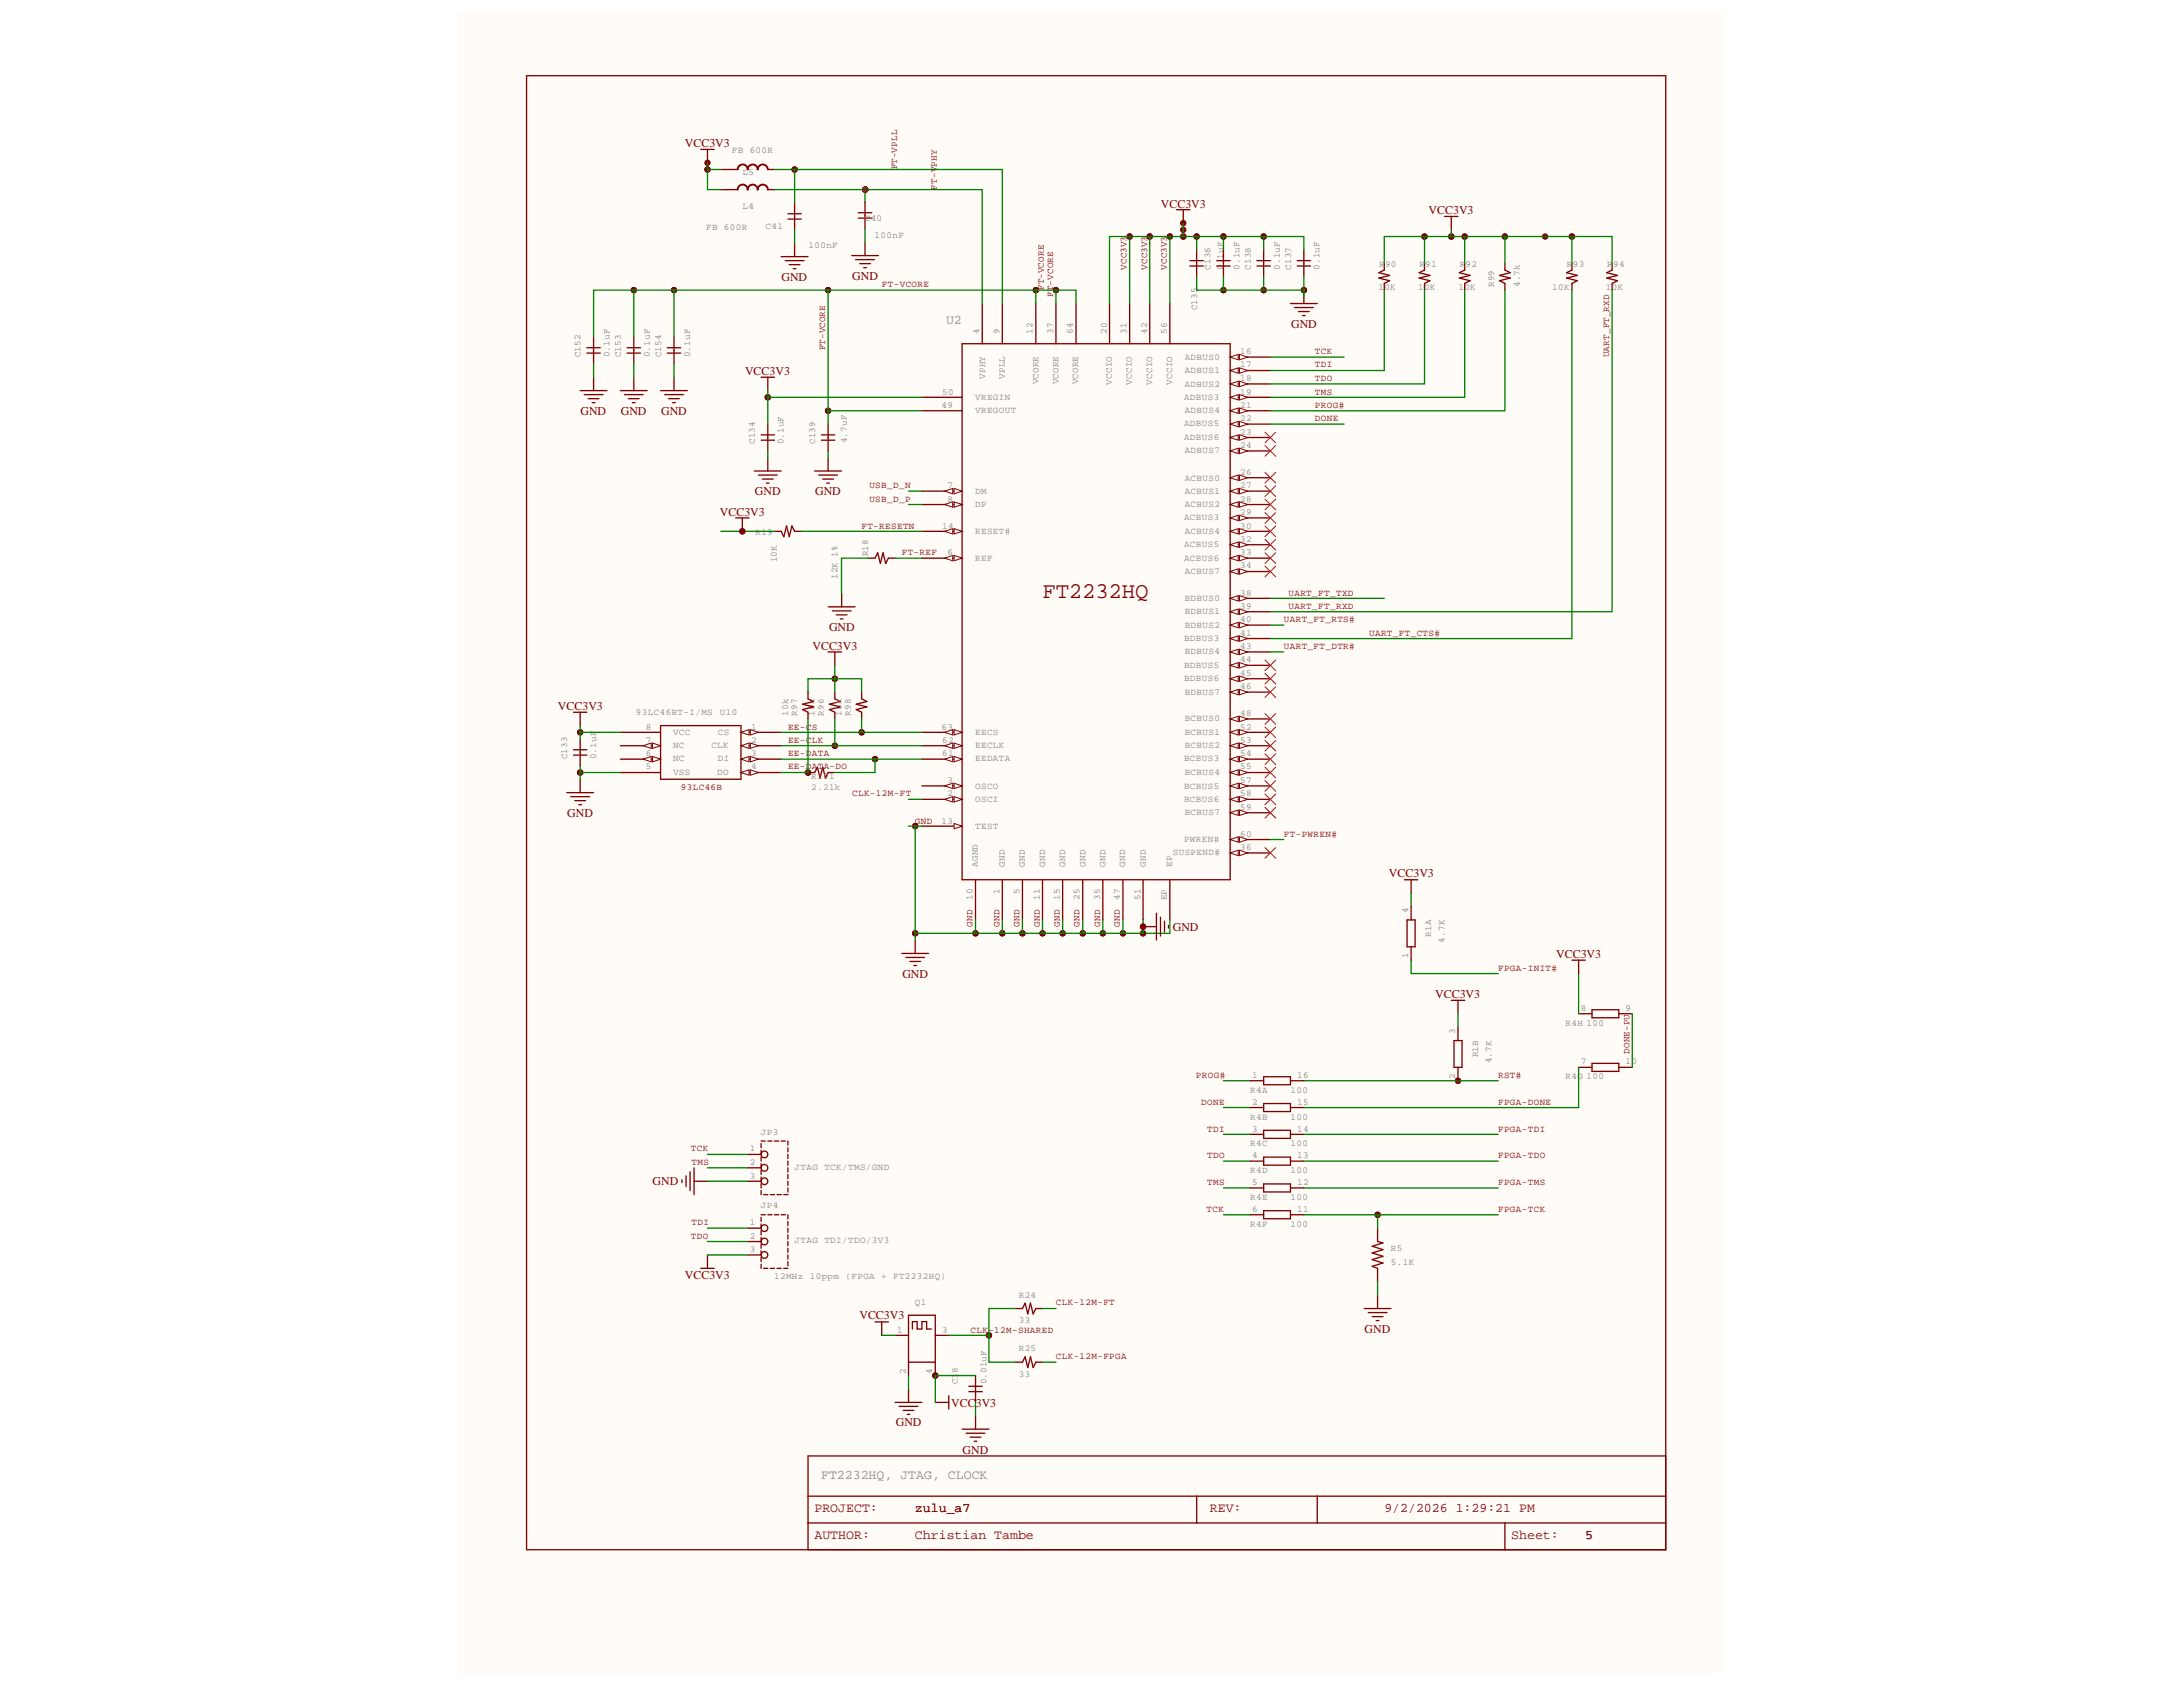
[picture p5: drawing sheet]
<svg xmlns="http://www.w3.org/2000/svg" width="279mm" height="216mm" viewBox="0 0 279 216" stroke-linecap="round" stroke-linejoin="round" font-family="sans-serif">
<defs><g id="words">
<text font-size="2.9" fill="#800000" x="133.4" y="76.5">FT2232HQ</text>
<g font-size="1.7" fill="#808080">
<text x="121.1" y="41.4">U2</text>
<text x="105.1" y="189.2">FT2232HQ, JTAG, CLOCK</text>
</g>
<g font-size="1.7" fill="#800000">
<text x="104.2" y="193.6">PROJECT:</text>
<text x="104.2" y="196.9">AUTHOR:</text>
<text x="117.1" y="193.6">zulu_a7</text>
<text x="117.1" y="196.9">Christian Tambe</text>
<text x="154.8" y="193.6">REV:</text>
<text x="177.2" y="193.6">9/2/2026 1:29:21 PM</text>
<text x="193.4" y="196.9">Sheet:</text>
<text x="202.9" y="196.9">5</text>
</g>
<g font-size="1.5" fill="#800000">
<text x="87.7" y="18.8">VCC3V3</text>
<text x="148.6" y="26.6">VCC3V3</text>
<text x="182.9" y="27.4">VCC3V3</text>
<text x="100" y="35.9">GND</text>
<text x="109.1" y="35.9">GND</text>
<text x="165.3" y="42">GND</text>
<text x="95.4" y="48">VCC3V3</text>
<text x="74.3" y="53.1">GND</text>
<text x="79.5" y="53.1">GND</text>
<text x="84.6" y="53.1">GND</text>
<text x="92.1" y="66">VCC3V3</text>
<text x="96.6" y="63.4">GND</text>
<text x="104.3" y="63.4">GND</text>
<text x="104" y="83.2">VCC3V3</text>
<text x="106.1" y="80.8">GND</text>
<text x="71.4" y="90.9">VCC3V3</text>
<text x="72.6" y="104.6">GND</text>
<text x="177.8" y="112.3">VCC3V3</text>
<text x="150.1" y="119.1">GND</text>
<text x="115.5" y="125.1">GND</text>
<text x="199.2" y="122.6">VCC3V3</text>
<text x="183.7" y="127.7">VCC3V3</text>
<text x="83.5" y="151.7">GND</text>
<text x="87.7" y="163.7">VCC3V3</text>
<text x="110" y="168.9">VCC3V3</text>
<text x="174.6" y="170.5">GND</text>
<text x="114.7" y="182.6">GND</text>
<text x="121.8" y="180">VCC3V3</text>
<text x="123.2" y="186">GND</text>
</g>
<g font-size="1.2" fill="#808080">
<text x="93.7" y="19.6">FB 600R</text>
<text x="95" y="22.4">L5</text>
<text x="90.4" y="29.4">FB 600R</text>
<text x="95" y="26.7">L4</text>
<text x="98" y="29.3">C41</text>
<text x="110.7" y="28.3">C40</text>
<text x="103.5" y="31.8">100nF</text>
<text x="111.9" y="30.4">100nF</text>
<text x="154.9" y="34.6" transform="rotate(-90 154.9 34.6)">C136</text>
<text x="156.5" y="34.6" transform="rotate(-90 156.5 34.6)">0.1uF</text>
<text x="158.7" y="34.6" transform="rotate(-90 158.7 34.6)">0.1uF</text>
<text x="160.1" y="34.6" transform="rotate(-90 160.1 34.6)">C138</text>
<text x="163.8" y="34.6" transform="rotate(-90 163.8 34.6)">0.1uF</text>
<text x="165.3" y="34.6" transform="rotate(-90 165.3 34.6)">C137</text>
<text x="168.9" y="34.6" transform="rotate(-90 168.9 34.6)">0.1uF</text>
<text x="176.5" y="34.2">R90</text>
<text x="181.7" y="34.2">R91</text>
<text x="186.8" y="34.2">R92</text>
<text x="200.5" y="34.2">R93</text>
<text x="205.7" y="34.2">R94</text>
<text x="153.2" y="39.7" transform="rotate(-90 153.2 39.7)">C135</text>
<text x="176.4" y="37.1">10K</text>
<text x="181.5" y="37.1">10K</text>
<text x="186.7" y="37.1">10K</text>
<text x="191.2" y="36.7" transform="rotate(-90 191.2 36.7)">R99</text>
<text x="194.5" y="36.7" transform="rotate(-90 194.5 36.7)">4.7k</text>
<text x="198.7" y="37.1">10K</text>
<text x="205.5" y="37.1">10K</text>
<text x="74.3" y="45.7" transform="rotate(-90 74.3 45.7)">C152</text>
<text x="78" y="45.7" transform="rotate(-90 78 45.7)">0.1uF</text>
<text x="79.5" y="45.7" transform="rotate(-90 79.5 45.7)">C153</text>
<text x="83.2" y="45.7" transform="rotate(-90 83.2 45.7)">0.1uF</text>
<text x="84.6" y="45.7" transform="rotate(-90 84.6 45.7)">C154</text>
<text x="88.3" y="45.7" transform="rotate(-90 88.3 45.7)">0.1uF</text>
<text x="125.3" y="42.7" transform="rotate(-90 125.3 42.7)">4</text>
<text x="127.9" y="42.7" transform="rotate(-90 127.9 42.7)">9</text>
<text x="132.2" y="42.7" transform="rotate(-90 132.2 42.7)">12</text>
<text x="134.8" y="42.7" transform="rotate(-90 134.8 42.7)">37</text>
<text x="137.3" y="42.7" transform="rotate(-90 137.3 42.7)">64</text>
<text x="141.6" y="42.7" transform="rotate(-90 141.6 42.7)">20</text>
<text x="144.2" y="42.7" transform="rotate(-90 144.2 42.7)">31</text>
<text x="146.8" y="42.7" transform="rotate(-90 146.8 42.7)">42</text>
<text x="149.3" y="42.7" transform="rotate(-90 149.3 42.7)">56</text>
<text x="151.6" y="46">ADBUS0</text>
<text x="151.6" y="47.7">ADBUS1</text>
<text x="158.7" y="45.3">16</text>
<text x="158.7" y="47">17</text>
<text x="120.5" y="52.2">49</text>
<text x="120.6" y="50.5">50</text>
<text x="124.8" y="51.2">VREGIN</text>
<text x="124.8" y="52.9">VREGOUT</text>
<text x="126.1" y="48.5" transform="rotate(-90 126.1 48.5)">VPHY</text>
<text x="128.6" y="48.5" transform="rotate(-90 128.6 48.5)">VPLL</text>
<text x="132.9" y="49.1" transform="rotate(-90 132.9 49.1)">VCORE</text>
<text x="135.5" y="49.1" transform="rotate(-90 135.5 49.1)">VCORE</text>
<text x="138" y="49.1" transform="rotate(-90 138 49.1)">VCORE</text>
<text x="142.3" y="49.2" transform="rotate(-90 142.3 49.2)">VCCIO</text>
<text x="144.9" y="49.2" transform="rotate(-90 144.9 49.2)">VCCIO</text>
<text x="147.5" y="49.2" transform="rotate(-90 147.5 49.2)">VCCIO</text>
<text x="150" y="49.2" transform="rotate(-90 150 49.2)">VCCIO</text>
<text x="151.5" y="51.2">ADBUS3</text>
<text x="151.6" y="49.5">ADBUS2</text>
<text x="151.6" y="52.9">ADBUS4</text>
<text x="158.7" y="48.8">18</text>
<text x="158.7" y="50.5">19</text>
<text x="158.7" y="52.2">21</text>
<text x="158.7" y="53.9">22</text>
<text x="96.6" y="56.8" transform="rotate(-90 96.6 56.8)">C134</text>
<text x="100.3" y="56.8" transform="rotate(-90 100.3 56.8)">0.1uF</text>
<text x="104.3" y="56.8" transform="rotate(-90 104.3 56.8)">C139</text>
<text x="108.4" y="56.7" transform="rotate(-90 108.4 56.7)">4.7uF</text>
<text x="151.5" y="54.6">ADBUS5</text>
<text x="151.5" y="56.3">ADBUS6</text>
<text x="151.6" y="58">ADBUS7</text>
<text x="158.7" y="55.7">23</text>
<text x="158.7" y="57.4">24</text>
<text x="121.3" y="62.5">7</text>
<text x="121.3" y="64.2">8</text>
<text x="124.8" y="63.2">DM</text>
<text x="124.8" y="64.9">DP</text>
<text x="151.6" y="61.5">ACBUS0</text>
<text x="151.6" y="63.2">ACBUS1</text>
<text x="151.6" y="64.9">ACBUS2</text>
<text x="158.7" y="60.7">26</text>
<text x="158.7" y="62.5">27</text>
<text x="158.7" y="64.2">28</text>
<text x="158.7" y="65.9">29</text>
<text x="96.7" y="68.4">R19</text>
<text x="99.4" y="72" transform="rotate(-90 99.4 72)">10K</text>
<text x="111.1" y="71.1" transform="rotate(-90 111.1 71.1)">R18</text>
<text x="120.6" y="67.7">14</text>
<text x="121.3" y="71.1">6</text>
<text x="124.8" y="71.7">REF</text>
<text x="124.8" y="68.3">RESET#</text>
<text x="151.5" y="66.6">ACBUS3</text>
<text x="151.5" y="70">ACBUS5</text>
<text x="151.5" y="71.7">ACBUS6</text>
<text x="151.6" y="68.3">ACBUS4</text>
<text x="158.7" y="67.7">30</text>
<text x="158.7" y="69.4">32</text>
<text x="158.7" y="71.1">33</text>
<text x="107.2" y="74.1" transform="rotate(-90 107.2 74.1)">12K 1%</text>
<text x="151.6" y="73.4">ACBUS7</text>
<text x="151.6" y="76.9">BDBUS0</text>
<text x="158.7" y="72.7">34</text>
<text x="158.7" y="76.2">38</text>
<text x="158.7" y="77.9">39</text>
<text x="151.5" y="82.1">BDBUS3</text>
<text x="151.6" y="78.6">BDBUS1</text>
<text x="151.6" y="80.4">BDBUS2</text>
<text x="151.6" y="83.7">BDBUS4</text>
<text x="158.7" y="79.6">40</text>
<text x="158.7" y="81.4">41</text>
<text x="158.7" y="83.1">43</text>
<text x="151.5" y="85.4">BDBUS5</text>
<text x="151.5" y="87.2">BDBUS6</text>
<text x="151.6" y="88.9">BDBUS7</text>
<text x="158.7" y="84.8">44</text>
<text x="158.7" y="86.5">45</text>
<text x="158.7" y="88.2">46</text>
<text x="81.4" y="91.5">93LC46BT-I/MS</text>
<text x="82.7" y="93.4">8</text>
<text x="82.7" y="95.1">7</text>
<text x="86.1" y="94.1">VCC</text>
<text x="86.1" y="95.8">NC</text>
<text x="91" y="95.8">CLK</text>
<text x="91.9" y="94.1">CS</text>
<text x="92.1" y="91.5">U10</text>
<text x="96.1" y="93.4">1</text>
<text x="96.1" y="95.1">2</text>
<text x="100.9" y="91.6" transform="rotate(-90 100.9 91.6)">10k</text>
<text x="102" y="91.6" transform="rotate(-90 102 91.6)">R97</text>
<text x="104.2" y="91.6" transform="rotate(-90 104.2 91.6)">10k</text>
<text x="105.4" y="91.6" transform="rotate(-90 105.4 91.6)">R96</text>
<text x="107.7" y="91.6" transform="rotate(-90 107.7 91.6)">10k</text>
<text x="108.9" y="91.6" transform="rotate(-90 108.9 91.6)">R98</text>
<text x="120.5" y="93.4">63</text>
<text x="120.6" y="95.1">62</text>
<text x="124.8" y="95.8">EECLK</text>
<text x="124.8" y="94.1">EECS</text>
<text x="151.6" y="92.3">BCBUS0</text>
<text x="151.6" y="94.1">BCBUS1</text>
<text x="151.6" y="95.8">BCBUS2</text>
<text x="158.7" y="91.6">48</text>
<text x="158.7" y="93.4">52</text>
<text x="158.7" y="95.1">53</text>
<text x="72.6" y="97.1" transform="rotate(-90 72.6 97.1)">C133</text>
<text x="76.3" y="97.1" transform="rotate(-90 76.3 97.1)">0.1uF</text>
<text x="82.7" y="96.8">6</text>
<text x="82.7" y="98.5">5</text>
<text x="86.1" y="97.5">NC</text>
<text x="86.1" y="99.2">VSS</text>
<text x="91.8" y="99.2">DO</text>
<text x="91.9" y="97.5">DI</text>
<text x="96.1" y="96.8">3</text>
<text x="96.1" y="98.5">4</text>
<text x="103.8" y="99.6">R101</text>
<text x="103.8" y="101.1">2.21k</text>
<text x="120.6" y="96.8">61</text>
<text x="121.3" y="100.2">3</text>
<text x="121.3" y="101.9">2</text>
<text x="124.8" y="97.5">EEDATA</text>
<text x="124.8" y="100.9">OSCO</text>
<text x="151.5" y="97.5">BCBUS3</text>
<text x="151.5" y="100.9">BCBUS5</text>
<text x="151.6" y="99.2">BCBUS4</text>
<text x="158.7" y="96.8">54</text>
<text x="158.7" y="98.5">55</text>
<text x="158.7" y="100.2">57</text>
<text x="158.7" y="101.9">58</text>
<text x="120.5" y="105.4">13</text>
<text x="124.8" y="102.6">OSCI</text>
<text x="124.8" y="106.1">TEST</text>
<text x="151.5" y="102.6">BCBUS6</text>
<text x="151.5" y="107.8">PWREN#</text>
<text x="151.6" y="104.3">BCBUS7</text>
<text x="158.7" y="103.6">59</text>
<text x="158.7" y="107.1">60</text>
<text x="125.1" y="111" transform="rotate(-90 125.1 111)">AGND</text>
<text x="128.6" y="111" transform="rotate(-90 128.6 111)">GND</text>
<text x="131.2" y="111" transform="rotate(-90 131.2 111)">GND</text>
<text x="133.8" y="111" transform="rotate(-90 133.8 111)">GND</text>
<text x="136.3" y="111" transform="rotate(-90 136.3 111)">GND</text>
<text x="138.9" y="111" transform="rotate(-90 138.9 111)">GND</text>
<text x="141.5" y="111" transform="rotate(-90 141.5 111)">GND</text>
<text x="144" y="111" transform="rotate(-90 144 111)">GND</text>
<text x="146.6" y="111" transform="rotate(-90 146.6 111)">GND</text>
<text x="150" y="111" transform="rotate(-90 150 111)">EP</text>
<text x="150.1" y="109.5">SUSPEND#</text>
<text x="158.7" y="108.8">36</text>
<text x="124.5" y="115.2" transform="rotate(-90 124.5 115.2)">10</text>
<text x="127.9" y="114.5" transform="rotate(-90 127.9 114.5)">1</text>
<text x="130.5" y="114.5" transform="rotate(-90 130.5 114.5)">5</text>
<text x="133.1" y="115.2" transform="rotate(-90 133.1 115.2)">11</text>
<text x="135.6" y="115.2" transform="rotate(-90 135.6 115.2)">15</text>
<text x="138.2" y="115.2" transform="rotate(-90 138.2 115.2)">25</text>
<text x="140.8" y="115.2" transform="rotate(-90 140.8 115.2)">35</text>
<text x="143.3" y="115.2" transform="rotate(-90 143.3 115.2)">47</text>
<text x="146" y="115.2" transform="rotate(-90 146 115.2)">51</text>
<text x="149.3" y="115.2" transform="rotate(-90 149.3 115.2)">EP</text>
<text x="180.2" y="116.9" transform="rotate(-90 180.2 116.9)">4</text>
<text x="183.2" y="119.9" transform="rotate(-90 183.2 119.9)">R1A</text>
<text x="180.2" y="122.6" transform="rotate(-90 180.2 122.6)">1</text>
<text x="184.9" y="120.6" transform="rotate(-90 184.9 120.6)">4.7K</text>
<text x="200.4" y="131.3">R4H 100</text>
<text x="202.3" y="129.3">8</text>
<text x="208.1" y="129.3">9</text>
<text x="160.3" y="138">1</text>
<text x="166" y="138">16</text>
<text x="186.2" y="132.3" transform="rotate(-90 186.2 132.3)">3</text>
<text x="189.2" y="135.3" transform="rotate(-90 189.2 135.3)">R1B</text>
<text x="190.9" y="136" transform="rotate(-90 190.9 136)">4.7K</text>
<text x="202.3" y="136.2">7</text>
<text x="208.1" y="136.2">10</text>
<text x="160" y="139.8">R4A</text>
<text x="160" y="143.3">R4B</text>
<text x="160.3" y="141.4">2</text>
<text x="165.2" y="139.8">100</text>
<text x="165.2" y="143.3">100</text>
<text x="166" y="141.4">15</text>
<text x="186.2" y="138.1" transform="rotate(-90 186.2 138.1)">2</text>
<text x="200.4" y="138.1">R4G 100</text>
<text x="96" y="147.4">1</text>
<text x="96" y="149.1">2</text>
<text x="97.4" y="145.2">JP3</text>
<text x="101.7" y="149.7">JTAG TCK/TMS/GND</text>
<text x="160" y="146.7">R4C</text>
<text x="160.3" y="144.8">3</text>
<text x="160.3" y="148.2">4</text>
<text x="165.2" y="146.7">100</text>
<text x="166" y="144.8">14</text>
<text x="166" y="148.2">13</text>
<text x="96" y="150.8">3</text>
<text x="97.4" y="154.6">JP4</text>
<text x="160" y="150.2">R4D</text>
<text x="160" y="153.5">R4E</text>
<text x="160.3" y="151.7">5</text>
<text x="160.3" y="155.1">6</text>
<text x="165.2" y="150.2">100</text>
<text x="165.2" y="153.5">100</text>
<text x="166" y="151.7">12</text>
<text x="166" y="155.1">11</text>
<text x="96" y="156.8">1</text>
<text x="96" y="158.5">2</text>
<text x="96" y="160.2">3</text>
<text x="101.7" y="159.1">JTAG TDI/TDO/3V3</text>
<text x="160" y="157">R4F</text>
<text x="165.2" y="157">100</text>
<text x="178" y="160.1">R5</text>
<text x="178" y="161.9">5.1K</text>
<text x="99.1" y="163.7">12MHz 10ppm (FPGA + FT2232HQ)</text>
<text x="117.1" y="167.1">Q1</text>
<text x="130.4" y="166.1">R24</text>
<text x="114.8" y="170.5">1</text>
<text x="120.6" y="170.5">3</text>
<text x="130.4" y="169.4">33</text>
<text x="130.4" y="172.9">R25</text>
<text x="115.9" y="175.8" transform="rotate(-90 115.9 175.8)">2</text>
<text x="119.3" y="175.8" transform="rotate(-90 119.3 175.8)">4</text>
<text x="122.6" y="177.1" transform="rotate(-90 122.6 177.1)">C3</text>
<text x="122.6" y="175.7" transform="rotate(-90 122.6 175.7)">8</text>
<text x="126.2" y="177.1" transform="rotate(-90 126.2 177.1)">0.01uF</text>
<text x="130.4" y="176.2">33</text>
</g>
<g font-size="1.2" fill="#800000">
<text x="114.8" y="21.7" transform="rotate(-90 114.8 21.7)">FT-VPLL</text>
<text x="119.9" y="21.4" transform="rotate(-90 119.9 21.4)">PHY</text>
<text x="119.9" y="24.3" transform="rotate(-90 119.9 24.3)">FT-V</text>
<text x="144.2" y="34.6" transform="rotate(-90 144.2 34.6)">VCC3V3</text>
<text x="146.8" y="34.6" transform="rotate(-90 146.8 34.6)">VCC3V3</text>
<text x="149.3" y="34.6" transform="rotate(-90 149.3 34.6)">VCC3V3</text>
<text x="112.9" y="36.8">FT-VCORE</text>
<text x="133.6" y="37.1" transform="rotate(-90 133.6 37.1)">FT-VCORE</text>
<text x="134.8" y="38" transform="rotate(-90 134.8 38)">FT-VCORE</text>
<text x="105.6" y="44.8" transform="rotate(-90 105.6 44.8)">FT-VCORE</text>
<text x="168.3" y="45.3">TCK</text>
<text x="168.3" y="47">TDI</text>
<text x="206" y="45.7" transform="rotate(-90 206 45.7)">UART_FT_RXD</text>
<text x="168.3" y="50.5">TMS</text>
<text x="168.3" y="48.8">TDO</text>
<text x="168.3" y="52.2">PROG#</text>
<text x="168.3" y="53.9">DONE</text>
<text x="111.3" y="62.5">USB_D_N</text>
<text x="111.3" y="64.2">USB_D_P</text>
<text x="110.3" y="67.7">FT-RESETN</text>
<text x="115.4" y="71.1">FT-REF</text>
<text x="164.9" y="76.2">UART_FT_TXD</text>
<text x="164.9" y="77.9">UART_FT_RXD</text>
<text x="164.3" y="83.1">UART_FT_DTR#</text>
<text x="164.3" y="79.6">UART_FT_RTS#</text>
<text x="175.2" y="81.4">UART_FT_CTS#</text>
<text x="100.9" y="93.4">EE-CS</text>
<text x="100.9" y="95.1">EE-CLK</text>
<text x="87.2" y="101.1">93LC46B</text>
<text x="100.9" y="96.8">EE-DATA</text>
<text x="100.9" y="98.5">EE-DATA-DO</text>
<text x="109.1" y="101.9">CLK-12M-FT</text>
<text x="117.1" y="105.4">GND</text>
<text x="164.3" y="107.1">FT-PWREN#</text>
<text x="124.5" y="118.6" transform="rotate(-90 124.5 118.6)">GND</text>
<text x="127.9" y="118.6" transform="rotate(-90 127.9 118.6)">GND</text>
<text x="130.5" y="118.6" transform="rotate(-90 130.5 118.6)">GND</text>
<text x="133.1" y="118.6" transform="rotate(-90 133.1 118.6)">GND</text>
<text x="135.6" y="118.6" transform="rotate(-90 135.6 118.6)">GND</text>
<text x="138.2" y="118.6" transform="rotate(-90 138.2 118.6)">GND</text>
<text x="140.8" y="118.6" transform="rotate(-90 140.8 118.6)">GND</text>
<text x="143.3" y="118.6" transform="rotate(-90 143.3 118.6)">GND</text>
<text x="191.7" y="124.3">FPGA-INIT#</text>
<text x="153.1" y="138">PROG#</text>
<text x="191.7" y="138">RST#</text>
<text x="208.6" y="134.8" transform="rotate(-90 208.6 134.8)">DONE-PU</text>
<text x="153.7" y="141.4">DONE</text>
<text x="191.7" y="141.4">FPGA-DONE</text>
<text x="88.4" y="147.4">TCK</text>
<text x="88.5" y="149.1">TMS</text>
<text x="154.5" y="144.8">TDI</text>
<text x="154.5" y="148.2">TDO</text>
<text x="191.7" y="144.8">FPGA-TDI</text>
<text x="191.7" y="148.2">FPGA-TDO</text>
<text x="154.4" y="155.1">TCK</text>
<text x="154.5" y="151.7">TMS</text>
<text x="191.7" y="155.1">FPGA-TCK</text>
<text x="191.7" y="151.7">FPGA-TMS</text>
<text x="88.4" y="158.5">TDO</text>
<text x="88.5" y="156.8">TDI</text>
<text x="135.1" y="167.1">CLK-12M-FT</text>
<text x="124.2" y="170.5">CLK-12M-SHARED</text>
<text x="135.1" y="173.9">CLK-12M-FPGA</text>
</g>
</g></defs>
<g fill="#fffcf8">
<path d="M58.5 1.6h162.3v212.5h-162.3z" fill-rule="evenodd"/>
<path d="M58.5 1.6h162.3v212.5h-162.3z" fill-rule="evenodd"/>
</g>
<circle cx="74.3" cy="98.9" r=".34" fill="#000080"/>
<circle cx="74.3" cy="98.9" r=".34" fill="none" stroke="#000080" stroke-width=".13"/>
<circle cx="74.3" cy="93.7" r=".34" fill="#000080"/>
<circle cx="74.3" cy="93.7" r=".34" fill="none" stroke="#000080" stroke-width=".13"/>
<circle cx="81.1" cy="37.1" r=".34" fill="#000080"/>
<circle cx="81.1" cy="37.1" r=".34" fill="none" stroke="#000080" stroke-width=".13"/>
<circle cx="86.3" cy="37.1" r=".34" fill="#000080"/>
<circle cx="86.3" cy="37.1" r=".34" fill="none" stroke="#000080" stroke-width=".13"/>
<circle cx="90.5" cy="21.7" r=".34" fill="#000080"/>
<circle cx="90.5" cy="21.7" r=".34" fill="none" stroke="#000080" stroke-width=".13"/>
<circle cx="95" cy="68" r=".34" fill="#000080"/>
<circle cx="95" cy="68" r=".34" fill="none" stroke="#000080" stroke-width=".13"/>
<circle cx="98.3" cy="50.8" r=".34" fill="#000080"/>
<circle cx="98.3" cy="50.8" r=".34" fill="none" stroke="#000080" stroke-width=".13"/>
<circle cx="101.7" cy="21.7" r=".34" fill="#000080"/>
<circle cx="101.7" cy="21.7" r=".34" fill="none" stroke="#000080" stroke-width=".13"/>
<circle cx="103.4" cy="98.9" r=".34" fill="#000080"/>
<circle cx="103.4" cy="98.9" r=".34" fill="none" stroke="#000080" stroke-width=".13"/>
<circle cx="106" cy="52.6" r=".34" fill="#000080"/>
<circle cx="106" cy="52.6" r=".34" fill="none" stroke="#000080" stroke-width=".13"/>
<circle cx="106" cy="37.1" r=".34" fill="#000080"/>
<circle cx="106" cy="37.1" r=".34" fill="none" stroke="#000080" stroke-width=".13"/>
<circle cx="106.8" cy="95.4" r=".34" fill="#000080"/>
<circle cx="106.8" cy="95.4" r=".34" fill="none" stroke="#000080" stroke-width=".13"/>
<circle cx="106.8" cy="86.9" r=".34" fill="#000080"/>
<circle cx="106.8" cy="86.9" r=".34" fill="none" stroke="#000080" stroke-width=".13"/>
<circle cx="110.3" cy="93.7" r=".34" fill="#000080"/>
<circle cx="110.3" cy="93.7" r=".34" fill="none" stroke="#000080" stroke-width=".13"/>
<circle cx="112" cy="97.2" r=".34" fill="#000080"/>
<circle cx="112" cy="97.2" r=".34" fill="none" stroke="#000080" stroke-width=".13"/>
<circle cx="117.1" cy="119.4" r=".34" fill="#000080"/>
<circle cx="117.1" cy="119.4" r=".34" fill="none" stroke="#000080" stroke-width=".13"/>
<circle cx="117.1" cy="105.7" r=".34" fill="#000080"/>
<circle cx="117.1" cy="105.7" r=".34" fill="none" stroke="#000080" stroke-width=".13"/>
<circle cx="119.7" cy="176" r=".34" fill="#000080"/>
<circle cx="119.7" cy="176" r=".34" fill="none" stroke="#000080" stroke-width=".13"/>
<circle cx="124.9" cy="119.4" r=".34" fill="#000080"/>
<circle cx="124.9" cy="119.4" r=".34" fill="none" stroke="#000080" stroke-width=".13"/>
<circle cx="126.6" cy="170.9" r=".34" fill="#000080"/>
<circle cx="126.6" cy="170.9" r=".34" fill="none" stroke="#000080" stroke-width=".13"/>
<circle cx="128.3" cy="119.4" r=".34" fill="#000080"/>
<circle cx="128.3" cy="119.4" r=".34" fill="none" stroke="#000080" stroke-width=".13"/>
<circle cx="130.9" cy="119.4" r=".34" fill="#000080"/>
<circle cx="130.9" cy="119.4" r=".34" fill="none" stroke="#000080" stroke-width=".13"/>
<circle cx="132.6" cy="37.1" r=".34" fill="#000080"/>
<circle cx="132.6" cy="37.1" r=".34" fill="none" stroke="#000080" stroke-width=".13"/>
<circle cx="133.4" cy="119.4" r=".34" fill="#000080"/>
<circle cx="133.4" cy="119.4" r=".34" fill="none" stroke="#000080" stroke-width=".13"/>
<circle cx="135.1" cy="37.1" r=".34" fill="#000080"/>
<circle cx="135.1" cy="37.1" r=".34" fill="none" stroke="#000080" stroke-width=".13"/>
<circle cx="136" cy="119.4" r=".34" fill="#000080"/>
<circle cx="136" cy="119.4" r=".34" fill="none" stroke="#000080" stroke-width=".13"/>
<circle cx="138.6" cy="119.4" r=".34" fill="#000080"/>
<circle cx="138.6" cy="119.4" r=".34" fill="none" stroke="#000080" stroke-width=".13"/>
<circle cx="141.2" cy="119.4" r=".34" fill="#000080"/>
<circle cx="141.2" cy="119.4" r=".34" fill="none" stroke="#000080" stroke-width=".13"/>
<circle cx="143.7" cy="119.4" r=".34" fill="#000080"/>
<circle cx="143.7" cy="119.4" r=".34" fill="none" stroke="#000080" stroke-width=".13"/>
<circle cx="144.6" cy="30.3" r=".34" fill="#000080"/>
<circle cx="144.6" cy="30.3" r=".34" fill="none" stroke="#000080" stroke-width=".13"/>
<circle cx="146.3" cy="119.4" r=".34" fill="#000080"/>
<circle cx="146.3" cy="119.4" r=".34" fill="none" stroke="#000080" stroke-width=".13"/>
<circle cx="146.3" cy="118.6" r=".34" fill="#000080"/>
<circle cx="146.3" cy="118.6" r=".34" fill="none" stroke="#000080" stroke-width=".13"/>
<circle cx="147.2" cy="30.3" r=".34" fill="#000080"/>
<circle cx="147.2" cy="30.3" r=".34" fill="none" stroke="#000080" stroke-width=".13"/>
<circle cx="149.7" cy="30.3" r=".34" fill="#000080"/>
<circle cx="149.7" cy="30.3" r=".34" fill="none" stroke="#000080" stroke-width=".13"/>
<circle cx="151.4" cy="30.3" r=".34" fill="#000080"/>
<circle cx="151.4" cy="30.3" r=".34" fill="none" stroke="#000080" stroke-width=".13"/>
<circle cx="153.2" cy="30.3" r=".34" fill="#000080"/>
<circle cx="153.2" cy="30.3" r=".34" fill="none" stroke="#000080" stroke-width=".13"/>
<circle cx="156.6" cy="37.1" r=".34" fill="#000080"/>
<circle cx="156.6" cy="37.1" r=".34" fill="none" stroke="#000080" stroke-width=".13"/>
<circle cx="156.6" cy="30.3" r=".34" fill="#000080"/>
<circle cx="156.6" cy="30.3" r=".34" fill="none" stroke="#000080" stroke-width=".13"/>
<circle cx="161.7" cy="37.1" r=".34" fill="#000080"/>
<circle cx="161.7" cy="37.1" r=".34" fill="none" stroke="#000080" stroke-width=".13"/>
<circle cx="161.7" cy="30.3" r=".34" fill="#000080"/>
<circle cx="161.7" cy="30.3" r=".34" fill="none" stroke="#000080" stroke-width=".13"/>
<circle cx="166.9" cy="37.1" r=".34" fill="#000080"/>
<circle cx="166.9" cy="37.1" r=".34" fill="none" stroke="#000080" stroke-width=".13"/>
<circle cx="176.3" cy="155.5" r=".34" fill="#000080"/>
<circle cx="176.3" cy="155.5" r=".34" fill="none" stroke="#000080" stroke-width=".13"/>
<circle cx="182.3" cy="30.3" r=".35" fill="#000080"/>
<circle cx="182.3" cy="30.3" r=".35" fill="none" stroke="#000080" stroke-width=".13"/>
<circle cx="185.8" cy="30.3" r=".34" fill="#000080"/>
<circle cx="185.8" cy="30.3" r=".34" fill="none" stroke="#000080" stroke-width=".13"/>
<circle cx="186.6" cy="138.3" r=".34" fill="#000080"/>
<circle cx="186.6" cy="138.3" r=".34" fill="none" stroke="#000080" stroke-width=".13"/>
<circle cx="187.5" cy="30.3" r=".34" fill="#000080"/>
<circle cx="187.5" cy="30.3" r=".34" fill="none" stroke="#000080" stroke-width=".13"/>
<circle cx="192.6" cy="30.3" r=".35" fill="#000080"/>
<circle cx="192.6" cy="30.3" r=".35" fill="none" stroke="#000080" stroke-width=".13"/>
<circle cx="201.2" cy="30.3" r=".35" fill="#000080"/>
<circle cx="201.2" cy="30.3" r=".35" fill="none" stroke="#000080" stroke-width=".13"/>
<path d="M67.4 9.7h145.8v188.6h-145.8zM118 50.8h5.1M118 52.6h5.1M123.1 44h34.3v68.6h-34.3zM118 62.9h5.1M103.4 194.9h109.8M103.4 191.5h109.8M153.2 191.5v3.4M168.6 191.5v3.4M192.6 194.9v3.4M213.2 186.3h-109.8v12" fill="none" stroke="#800000" stroke-width=".17"/>
<path d="M122.1 62.5l1 .4-1 .3z" fill="#f8fcff"/>
<path d="M122.1 62.5l1 .4-1 .3z" fill="none" stroke="#800000" stroke-width=".13"/>
<path d="M120.9 62.9l1-.4v.7z" fill="#f8fcff"/>
<path d="M120.9 62.9l1-.4v.7z" fill="none" stroke="#800000" stroke-width=".13"/>
<path d="M118 64.6h5.1" fill="none" stroke="#800000" stroke-width=".17"/>
<path d="M122.1 64.2l1 .4-1 .3z" fill="#f8fcff"/>
<path d="M122.1 64.2l1 .4-1 .3z" fill="none" stroke="#800000" stroke-width=".13"/>
<path d="M120.9 64.6l1-.4v.7z" fill="#f8fcff"/>
<path d="M120.9 64.6l1-.4v.7z" fill="none" stroke="#800000" stroke-width=".13"/>
<path d="M118 71.4h5.1" fill="none" stroke="#800000" stroke-width=".17"/>
<path d="M122.1 71.1l1 .3-1 .4z" fill="#f8fcff"/>
<path d="M122.1 71.1l1 .3-1 .4z" fill="none" stroke="#800000" stroke-width=".13"/>
<path d="M120.9 71.4l1-.3v.7z" fill="#f8fcff"/>
<path d="M120.9 71.4l1-.3v.7z" fill="none" stroke="#800000" stroke-width=".13"/>
<path d="M118 68h5.1" fill="none" stroke="#800000" stroke-width=".17"/>
<path d="M122.1 67.7l1 .3-1 .3z" fill="#f8fcff"/>
<path d="M122.1 67.7l1 .3-1 .3z" fill="none" stroke="#800000" stroke-width=".13"/>
<path d="M120.9 68l1-.3v.6z" fill="#f8fcff"/>
<path d="M120.9 68l1-.3v.6z" fill="none" stroke="#800000" stroke-width=".13"/>
<path d="M118 95.4h5.1" fill="none" stroke="#800000" stroke-width=".17"/>
<path d="M122.1 95.1l1 .3-1 .4z" fill="#f8fcff"/>
<path d="M122.1 95.1l1 .3-1 .4z" fill="none" stroke="#800000" stroke-width=".13"/>
<path d="M120.9 95.4l1-.3v.7z" fill="#f8fcff"/>
<path d="M120.9 95.4l1-.3v.7z" fill="none" stroke="#800000" stroke-width=".13"/>
<path d="M118 93.7h5.1" fill="none" stroke="#800000" stroke-width=".17"/>
<path d="M122.1 93.4l1 .3-1 .4z" fill="#f8fcff"/>
<path d="M122.1 93.4l1 .3-1 .4z" fill="none" stroke="#800000" stroke-width=".13"/>
<path d="M120.9 93.7l1-.3v.7z" fill="#f8fcff"/>
<path d="M120.9 93.7l1-.3v.7z" fill="none" stroke="#800000" stroke-width=".13"/>
<path d="M118 97.2h5.1" fill="none" stroke="#800000" stroke-width=".17"/>
<path d="M122.1 96.8l1 .4-1 .3z" fill="#f8fcff"/>
<path d="M122.1 96.8l1 .4-1 .3z" fill="none" stroke="#800000" stroke-width=".13"/>
<path d="M120.9 97.2l1-.4v.7z" fill="#f8fcff"/>
<path d="M120.9 97.2l1-.4v.7z" fill="none" stroke="#800000" stroke-width=".13"/>
<path d="M118 100.6h5.1" fill="none" stroke="#800000" stroke-width=".17"/>
<path d="M122.1 100.2l1 .4-1 .3z" fill="#f8fcff"/>
<path d="M122.1 100.2l1 .4-1 .3z" fill="none" stroke="#800000" stroke-width=".13"/>
<path d="M120.9 100.6l1-.4v.7z" fill="#f8fcff"/>
<path d="M120.9 100.6l1-.4v.7z" fill="none" stroke="#800000" stroke-width=".13"/>
<path d="M118 102.3h5.1" fill="none" stroke="#800000" stroke-width=".17"/>
<path d="M122.1 102l1 .3-1 .3z" fill="#f8fcff"/>
<path d="M122.1 102l1 .3-1 .3z" fill="none" stroke="#800000" stroke-width=".13"/>
<path d="M120.9 102.3l1-.3v.6z" fill="#f8fcff"/>
<path d="M120.9 102.3l1-.3v.6z" fill="none" stroke="#800000" stroke-width=".13"/>
<path d="M118 105.7h5.1" fill="none" stroke="#800000" stroke-width=".17"/>
<path d="M122.1 105.4l1 .3-1 .4z" fill="#f8fcff"/>
<path d="M122.1 105.4l1 .3-1 .4z" fill="none" stroke="#800000" stroke-width=".13"/>
<path d="M125.7 38.8v5.2M128.3 38.8v5.2M132.6 38.8v5.2M135.1 38.8v5.2M137.7 38.8v5.2M142 38.8v5.2M144.6 38.8v5.2M147.2 38.8v5.2M149.7 38.8v5.2M157.4 45.7h5.2" fill="none" stroke="#800000" stroke-width=".17"/>
<path d="M157.4 45.7l1.1-.3v.6z" fill="#f8fcff"/>
<path d="M157.4 45.7l1.1-.3v.6z" fill="none" stroke="#800000" stroke-width=".13"/>
<path d="M158.6 45.4l1.1 .3-1.1 .3z" fill="#f8fcff"/>
<path d="M158.6 45.4l1.1 .3-1.1 .3z" fill="none" stroke="#800000" stroke-width=".13"/>
<path d="M157.4 47.4h5.2" fill="none" stroke="#800000" stroke-width=".17"/>
<path d="M157.4 47.4l1.1-.3v.7z" fill="#f8fcff"/>
<path d="M157.4 47.4l1.1-.3v.7z" fill="none" stroke="#800000" stroke-width=".13"/>
<path d="M158.6 47.1l1.1 .3-1.1 .4z" fill="#f8fcff"/>
<path d="M158.6 47.1l1.1 .3-1.1 .4z" fill="none" stroke="#800000" stroke-width=".13"/>
<path d="M157.4 49.1h5.2" fill="none" stroke="#800000" stroke-width=".17"/>
<path d="M157.4 49.1l1.1-.3v.7z" fill="#f8fcff"/>
<path d="M157.4 49.1l1.1-.3v.7z" fill="none" stroke="#800000" stroke-width=".13"/>
<path d="M158.6 48.8l1.1 .3-1.1 .4z" fill="#f8fcff"/>
<path d="M158.6 48.8l1.1 .3-1.1 .4z" fill="none" stroke="#800000" stroke-width=".13"/>
<path d="M157.4 50.8h5.2" fill="none" stroke="#800000" stroke-width=".17"/>
<path d="M157.4 50.8l1.1-.3v.7z" fill="#f8fcff"/>
<path d="M157.4 50.8l1.1-.3v.7z" fill="none" stroke="#800000" stroke-width=".13"/>
<path d="M158.6 50.5l1.1 .3-1.1 .4z" fill="#f8fcff"/>
<path d="M158.6 50.5l1.1 .3-1.1 .4z" fill="none" stroke="#800000" stroke-width=".13"/>
<path d="M157.4 52.6h5.2" fill="none" stroke="#800000" stroke-width=".17"/>
<path d="M157.4 52.6l1.1-.4v.7z" fill="#f8fcff"/>
<path d="M157.4 52.6l1.1-.4v.7z" fill="none" stroke="#800000" stroke-width=".13"/>
<path d="M158.6 52.2l1.1 .4-1.1 .3z" fill="#f8fcff"/>
<path d="M158.6 52.2l1.1 .4-1.1 .3z" fill="none" stroke="#800000" stroke-width=".13"/>
<path d="M157.4 54.3h5.2" fill="none" stroke="#800000" stroke-width=".17"/>
<path d="M157.4 54.3l1.1-.4v.7z" fill="#f8fcff"/>
<path d="M157.4 54.3l1.1-.4v.7z" fill="none" stroke="#800000" stroke-width=".13"/>
<path d="M158.6 53.9l1.1 .4-1.1 .3z" fill="#f8fcff"/>
<path d="M158.6 53.9l1.1 .4-1.1 .3z" fill="none" stroke="#800000" stroke-width=".13"/>
<path d="M157.4 56h5.2" fill="none" stroke="#800000" stroke-width=".17"/>
<path d="M157.4 56l1.1-.3v.6z" fill="#f8fcff"/>
<path d="M157.4 56l1.1-.3v.6z" fill="none" stroke="#800000" stroke-width=".13"/>
<path d="M158.6 55.7l1.1 .3-1.1 .3z" fill="#f8fcff"/>
<path d="M158.6 55.7l1.1 .3-1.1 .3z" fill="none" stroke="#800000" stroke-width=".13"/>
<path d="M157.4 57.7h5.2" fill="none" stroke="#800000" stroke-width=".17"/>
<path d="M157.4 57.7l1.1-.3v.7z" fill="#f8fcff"/>
<path d="M157.4 57.7l1.1-.3v.7z" fill="none" stroke="#800000" stroke-width=".13"/>
<path d="M158.6 57.4l1.1 .3-1.1 .4z" fill="#f8fcff"/>
<path d="M158.6 57.4l1.1 .3-1.1 .4z" fill="none" stroke="#800000" stroke-width=".13"/>
<path d="M157.4 61.1h5.2" fill="none" stroke="#800000" stroke-width=".17"/>
<path d="M157.4 61.1l1.1-.3v.7z" fill="#f8fcff"/>
<path d="M157.4 61.1l1.1-.3v.7z" fill="none" stroke="#800000" stroke-width=".13"/>
<path d="M158.6 60.8l1.1 .3-1.1 .4z" fill="#f8fcff"/>
<path d="M158.6 60.8l1.1 .3-1.1 .4z" fill="none" stroke="#800000" stroke-width=".13"/>
<path d="M157.4 62.9h5.2" fill="none" stroke="#800000" stroke-width=".17"/>
<path d="M157.4 62.9l1.1-.4v.7z" fill="#f8fcff"/>
<path d="M157.4 62.9l1.1-.4v.7z" fill="none" stroke="#800000" stroke-width=".13"/>
<path d="M158.6 62.5l1.1 .4-1.1 .3z" fill="#f8fcff"/>
<path d="M158.6 62.5l1.1 .4-1.1 .3z" fill="none" stroke="#800000" stroke-width=".13"/>
<path d="M157.4 64.6h5.2" fill="none" stroke="#800000" stroke-width=".17"/>
<path d="M157.4 64.6l1.1-.4v.7z" fill="#f8fcff"/>
<path d="M157.4 64.6l1.1-.4v.7z" fill="none" stroke="#800000" stroke-width=".13"/>
<path d="M158.6 64.2l1.1 .4-1.1 .3z" fill="#f8fcff"/>
<path d="M158.6 64.2l1.1 .4-1.1 .3z" fill="none" stroke="#800000" stroke-width=".13"/>
<path d="M157.4 66.3h5.2" fill="none" stroke="#800000" stroke-width=".17"/>
<path d="M157.4 66.3l1.1-.4v.7z" fill="#f8fcff"/>
<path d="M157.4 66.3l1.1-.4v.7z" fill="none" stroke="#800000" stroke-width=".13"/>
<path d="M158.6 65.9l1.1 .4-1.1 .3z" fill="#f8fcff"/>
<path d="M158.6 65.9l1.1 .4-1.1 .3z" fill="none" stroke="#800000" stroke-width=".13"/>
<path d="M157.4 68h5.2" fill="none" stroke="#800000" stroke-width=".17"/>
<path d="M157.4 68l1.1-.3v.6z" fill="#f8fcff"/>
<path d="M157.4 68l1.1-.3v.6z" fill="none" stroke="#800000" stroke-width=".13"/>
<path d="M158.6 67.7l1.1 .3-1.1 .3z" fill="#f8fcff"/>
<path d="M158.6 67.7l1.1 .3-1.1 .3z" fill="none" stroke="#800000" stroke-width=".13"/>
<path d="M157.4 69.7h5.2" fill="none" stroke="#800000" stroke-width=".17"/>
<path d="M157.4 69.7l1.1-.3v.7z" fill="#f8fcff"/>
<path d="M157.4 69.7l1.1-.3v.7z" fill="none" stroke="#800000" stroke-width=".13"/>
<path d="M158.6 69.4l1.1 .3-1.1 .4z" fill="#f8fcff"/>
<path d="M158.6 69.4l1.1 .3-1.1 .4z" fill="none" stroke="#800000" stroke-width=".13"/>
<path d="M157.4 71.4h5.2" fill="none" stroke="#800000" stroke-width=".17"/>
<path d="M157.4 71.4l1.1-.3v.7z" fill="#f8fcff"/>
<path d="M157.4 71.4l1.1-.3v.7z" fill="none" stroke="#800000" stroke-width=".13"/>
<path d="M158.6 71.1l1.1 .3-1.1 .4z" fill="#f8fcff"/>
<path d="M158.6 71.1l1.1 .3-1.1 .4z" fill="none" stroke="#800000" stroke-width=".13"/>
<path d="M157.4 73.1h5.2" fill="none" stroke="#800000" stroke-width=".17"/>
<path d="M157.4 73.1l1.1-.3v.7z" fill="#f8fcff"/>
<path d="M157.4 73.1l1.1-.3v.7z" fill="none" stroke="#800000" stroke-width=".13"/>
<path d="M158.6 72.8l1.1 .3-1.1 .4z" fill="#f8fcff"/>
<path d="M158.6 72.8l1.1 .3-1.1 .4z" fill="none" stroke="#800000" stroke-width=".13"/>
<path d="M157.4 76.6h5.2" fill="none" stroke="#800000" stroke-width=".17"/>
<path d="M157.4 76.6l1.1-.4v.7z" fill="#f8fcff"/>
<path d="M157.4 76.6l1.1-.4v.7z" fill="none" stroke="#800000" stroke-width=".13"/>
<path d="M158.6 76.2l1.1 .4-1.1 .3z" fill="#f8fcff"/>
<path d="M158.6 76.2l1.1 .4-1.1 .3z" fill="none" stroke="#800000" stroke-width=".13"/>
<path d="M157.4 78.3h5.2" fill="none" stroke="#800000" stroke-width=".17"/>
<path d="M157.4 78.3l1.1-.4v.7z" fill="#f8fcff"/>
<path d="M157.4 78.3l1.1-.4v.7z" fill="none" stroke="#800000" stroke-width=".13"/>
<path d="M158.6 77.9l1.1 .4-1.1 .3z" fill="#f8fcff"/>
<path d="M158.6 77.9l1.1 .4-1.1 .3z" fill="none" stroke="#800000" stroke-width=".13"/>
<path d="M157.4 80h5.2" fill="none" stroke="#800000" stroke-width=".17"/>
<path d="M157.4 80l1.1-.3v.6z" fill="#f8fcff"/>
<path d="M157.4 80l1.1-.3v.6z" fill="none" stroke="#800000" stroke-width=".13"/>
<path d="M158.6 79.7l1.1 .3-1.1 .3z" fill="#f8fcff"/>
<path d="M158.6 79.7l1.1 .3-1.1 .3z" fill="none" stroke="#800000" stroke-width=".13"/>
<path d="M157.4 81.7h5.2" fill="none" stroke="#800000" stroke-width=".17"/>
<path d="M157.4 81.7l1.1-.3v.7z" fill="#f8fcff"/>
<path d="M157.4 81.7l1.1-.3v.7z" fill="none" stroke="#800000" stroke-width=".13"/>
<path d="M158.6 81.4l1.1 .3-1.1 .4z" fill="#f8fcff"/>
<path d="M158.6 81.4l1.1 .3-1.1 .4z" fill="none" stroke="#800000" stroke-width=".13"/>
<path d="M157.4 83.4h5.2" fill="none" stroke="#800000" stroke-width=".17"/>
<path d="M157.4 83.4l1.1-.3v.7z" fill="#f8fcff"/>
<path d="M157.4 83.4l1.1-.3v.7z" fill="none" stroke="#800000" stroke-width=".13"/>
<path d="M158.6 83.1l1.1 .3-1.1 .4z" fill="#f8fcff"/>
<path d="M158.6 83.1l1.1 .3-1.1 .4z" fill="none" stroke="#800000" stroke-width=".13"/>
<path d="M157.4 85.1h5.2" fill="none" stroke="#800000" stroke-width=".17"/>
<path d="M157.4 85.1l1.1-.3v.7z" fill="#f8fcff"/>
<path d="M157.4 85.1l1.1-.3v.7z" fill="none" stroke="#800000" stroke-width=".13"/>
<path d="M158.6 84.8l1.1 .3-1.1 .4z" fill="#f8fcff"/>
<path d="M158.6 84.8l1.1 .3-1.1 .4z" fill="none" stroke="#800000" stroke-width=".13"/>
<path d="M157.4 86.9h5.2" fill="none" stroke="#800000" stroke-width=".17"/>
<path d="M157.4 86.9l1.1-.4v.7z" fill="#f8fcff"/>
<path d="M157.4 86.9l1.1-.4v.7z" fill="none" stroke="#800000" stroke-width=".13"/>
<path d="M158.6 86.5l1.1 .4-1.1 .3z" fill="#f8fcff"/>
<path d="M158.6 86.5l1.1 .4-1.1 .3z" fill="none" stroke="#800000" stroke-width=".13"/>
<path d="M157.4 88.6h5.2" fill="none" stroke="#800000" stroke-width=".17"/>
<path d="M157.4 88.6l1.1-.4v.7z" fill="#f8fcff"/>
<path d="M157.4 88.6l1.1-.4v.7z" fill="none" stroke="#800000" stroke-width=".13"/>
<path d="M158.6 88.2l1.1 .4-1.1 .3z" fill="#f8fcff"/>
<path d="M158.6 88.2l1.1 .4-1.1 .3z" fill="none" stroke="#800000" stroke-width=".13"/>
<path d="M157.4 92h5.2" fill="none" stroke="#800000" stroke-width=".17"/>
<path d="M157.4 92l1.1-.3v.7z" fill="#f8fcff"/>
<path d="M157.4 92l1.1-.3v.7z" fill="none" stroke="#800000" stroke-width=".13"/>
<path d="M158.6 91.7l1.1 .3-1.1 .4z" fill="#f8fcff"/>
<path d="M158.6 91.7l1.1 .3-1.1 .4z" fill="none" stroke="#800000" stroke-width=".13"/>
<path d="M157.4 93.7h5.2" fill="none" stroke="#800000" stroke-width=".17"/>
<path d="M157.4 93.7l1.1-.3v.7z" fill="#f8fcff"/>
<path d="M157.4 93.7l1.1-.3v.7z" fill="none" stroke="#800000" stroke-width=".13"/>
<path d="M158.6 93.4l1.1 .3-1.1 .4z" fill="#f8fcff"/>
<path d="M158.6 93.4l1.1 .3-1.1 .4z" fill="none" stroke="#800000" stroke-width=".13"/>
<path d="M157.4 95.4h5.2" fill="none" stroke="#800000" stroke-width=".17"/>
<path d="M157.4 95.4l1.1-.3v.7z" fill="#f8fcff"/>
<path d="M157.4 95.4l1.1-.3v.7z" fill="none" stroke="#800000" stroke-width=".13"/>
<path d="M158.6 95.1l1.1 .3-1.1 .4z" fill="#f8fcff"/>
<path d="M158.6 95.1l1.1 .3-1.1 .4z" fill="none" stroke="#800000" stroke-width=".13"/>
<path d="M157.4 97.2h5.2" fill="none" stroke="#800000" stroke-width=".17"/>
<path d="M157.4 97.2l1.1-.4v.7z" fill="#f8fcff"/>
<path d="M157.4 97.2l1.1-.4v.7z" fill="none" stroke="#800000" stroke-width=".13"/>
<path d="M158.6 96.8l1.1 .4-1.1 .3z" fill="#f8fcff"/>
<path d="M158.6 96.8l1.1 .4-1.1 .3z" fill="none" stroke="#800000" stroke-width=".13"/>
<path d="M157.4 98.9h5.2" fill="none" stroke="#800000" stroke-width=".17"/>
<path d="M157.4 98.9l1.1-.4v.7z" fill="#f8fcff"/>
<path d="M157.4 98.9l1.1-.4v.7z" fill="none" stroke="#800000" stroke-width=".13"/>
<path d="M158.6 98.5l1.1 .4-1.1 .3z" fill="#f8fcff"/>
<path d="M158.6 98.5l1.1 .4-1.1 .3z" fill="none" stroke="#800000" stroke-width=".13"/>
<path d="M157.4 100.6h5.2" fill="none" stroke="#800000" stroke-width=".17"/>
<path d="M157.4 100.6l1.1-.4v.7z" fill="#f8fcff"/>
<path d="M157.4 100.6l1.1-.4v.7z" fill="none" stroke="#800000" stroke-width=".13"/>
<path d="M158.6 100.2l1.1 .4-1.1 .3z" fill="#f8fcff"/>
<path d="M158.6 100.2l1.1 .4-1.1 .3z" fill="none" stroke="#800000" stroke-width=".13"/>
<path d="M157.4 102.3h5.2" fill="none" stroke="#800000" stroke-width=".17"/>
<path d="M157.4 102.3l1.1-.3v.6z" fill="#f8fcff"/>
<path d="M157.4 102.3l1.1-.3v.6z" fill="none" stroke="#800000" stroke-width=".13"/>
<path d="M158.6 102l1.1 .3-1.1 .3z" fill="#f8fcff"/>
<path d="M158.6 102l1.1 .3-1.1 .3z" fill="none" stroke="#800000" stroke-width=".13"/>
<path d="M157.4 104h5.2" fill="none" stroke="#800000" stroke-width=".17"/>
<path d="M157.4 104l1.1-.3v.7z" fill="#f8fcff"/>
<path d="M157.4 104l1.1-.3v.7z" fill="none" stroke="#800000" stroke-width=".13"/>
<path d="M158.6 103.7l1.1 .3-1.1 .4z" fill="#f8fcff"/>
<path d="M158.6 103.7l1.1 .3-1.1 .4z" fill="none" stroke="#800000" stroke-width=".13"/>
<path d="M157.4 107.4h5.2" fill="none" stroke="#800000" stroke-width=".17"/>
<path d="M157.4 107.4l1.1-.3v.7z" fill="#f8fcff"/>
<path d="M157.4 107.4l1.1-.3v.7z" fill="none" stroke="#800000" stroke-width=".13"/>
<path d="M158.6 107.1l1.1 .3-1.1 .4z" fill="#f8fcff"/>
<path d="M158.6 107.1l1.1 .3-1.1 .4z" fill="none" stroke="#800000" stroke-width=".13"/>
<path d="M157.4 109.2h5.2" fill="none" stroke="#800000" stroke-width=".17"/>
<path d="M157.4 109.2l1.1-.4v.7z" fill="#f8fcff"/>
<path d="M157.4 109.2l1.1-.4v.7z" fill="none" stroke="#800000" stroke-width=".13"/>
<path d="M158.6 108.8l1.1 .4-1.1 .3z" fill="#f8fcff"/>
<path d="M158.6 108.8l1.1 .4-1.1 .3z" fill="none" stroke="#800000" stroke-width=".13"/>
<path d="M84.5 92.9h10.3v6.8h-10.3zM94.8 93.7h5.2M124.9 112.6v5.1M128.3 112.6v5.1M130.9 112.6v5.1M133.4 112.6v5.1M136 112.6v5.1M138.6 112.6v5.1M141.2 112.6v5.1M143.7 112.6v5.1M146.3 112.6v5.1M149.7 112.6v5.1" fill="none" stroke="#800000" stroke-width=".17"/>
<path d="M149.7 117.7v1.7h-3.4" fill="none" stroke="#008000" stroke-width=".17"/>
<path d="M94.8 93.7l1.1-.3v.7z" fill="#f8fcff"/>
<path d="M94.8 93.7l1.1-.3v.7z" fill="none" stroke="#800000" stroke-width=".13"/>
<path d="M96 93.4l1.1 .3-1.1 .4z" fill="#f8fcff"/>
<path d="M96 93.4l1.1 .3-1.1 .4z" fill="none" stroke="#800000" stroke-width=".13"/>
<path d="M94.8 95.4h5.2" fill="none" stroke="#800000" stroke-width=".17"/>
<path d="M94.8 95.4l1.1-.3v.7z" fill="#f8fcff"/>
<path d="M94.8 95.4l1.1-.3v.7z" fill="none" stroke="#800000" stroke-width=".13"/>
<path d="M96 95.1l1.1 .3-1.1 .4z" fill="#f8fcff"/>
<path d="M96 95.1l1.1 .3-1.1 .4z" fill="none" stroke="#800000" stroke-width=".13"/>
<path d="M94.8 97.2h5.2" fill="none" stroke="#800000" stroke-width=".17"/>
<path d="M94.8 97.2l1.1-.4v.7z" fill="#f8fcff"/>
<path d="M94.8 97.2l1.1-.4v.7z" fill="none" stroke="#800000" stroke-width=".13"/>
<path d="M96 96.8l1.1 .4-1.1 .3z" fill="#f8fcff"/>
<path d="M96 96.8l1.1 .4-1.1 .3z" fill="none" stroke="#800000" stroke-width=".13"/>
<path d="M94.8 98.9h5.2" fill="none" stroke="#800000" stroke-width=".17"/>
<path d="M94.8 98.9l1.1-.4v.7z" fill="#f8fcff"/>
<path d="M94.8 98.9l1.1-.4v.7z" fill="none" stroke="#800000" stroke-width=".13"/>
<path d="M96 98.5l1.1 .4-1.1 .3z" fill="#f8fcff"/>
<path d="M96 98.5l1.1 .4-1.1 .3z" fill="none" stroke="#800000" stroke-width=".13"/>
<path d="M79.4 93.7h5.1M79.4 95.4h5.1" fill="none" stroke="#800000" stroke-width=".17"/>
<path d="M83.5 95.1l1 .3-1 .4z" fill="#f8fcff"/>
<path d="M83.5 95.1l1 .3-1 .4z" fill="none" stroke="#800000" stroke-width=".13"/>
<path d="M82.3 95.4l1-.3v.7z" fill="#f8fcff"/>
<path d="M82.3 95.4l1-.3v.7z" fill="none" stroke="#800000" stroke-width=".13"/>
<path d="M79.4 97.2h5.1" fill="none" stroke="#800000" stroke-width=".17"/>
<path d="M83.5 96.8l1 .4-1 .3z" fill="#f8fcff"/>
<path d="M83.5 96.8l1 .4-1 .3z" fill="none" stroke="#800000" stroke-width=".13"/>
<path d="M82.3 97.2l1-.4v.7z" fill="#f8fcff"/>
<path d="M82.3 97.2l1-.4v.7z" fill="none" stroke="#800000" stroke-width=".13"/>
<g fill="none" stroke="#800000" stroke-width=".17">
<path d="M89.7 19.1h1.7M90.5 19.1v1.7M92.3 24.3h2.1a.61 .61 0 0 1 .7-.6 .61 .61 0 0 1 .6 .6M92.3 21.7h2.1a.61 .61 0 0 1 .7-.6 .61 .61 0 0 1 .6 .6M94.4 24.3a.68 .68 0 0 1 .7-.7 .68 .68 0 0 1 .6 .7M94.4 21.7a.68 .68 0 0 1 .7-.7 .68 .68 0 0 1 .6 .7M95.7 24.3a.68 .68 0 0 1 .6-.7 .68 .68 0 0 1 .7 .7M95.7 21.7a.68 .68 0 0 1 .6-.7 .68 .68 0 0 1 .7 .7M95.7 24.3h.1M95.7 21.7h.1M95.7 24.3a.61 .61 0 0 1 .6-.6 .61 .61 0 0 1 .6 .6M95.7 21.7a.61 .61 0 0 1 .6-.6 .61 .61 0 0 1 .6 .6"/>
<path d="M96.9 24.3a.68 .68 0 0 1 .7-.7 .68 .68 0 0 1 .7 .7M96.9 21.7a.68 .68 0 0 1 .7-.7 .68 .68 0 0 1 .7 .7M96.9 24.3h.1M96.9 21.7h.1M97 24.3a.61 .61 0 0 1 .6-.6 .61 .61 0 0 1 .6 .6h.9M97 21.7a.61 .61 0 0 1 .6-.6 .61 .61 0 0 1 .6 .6h.9M100 32.8h3.4M100.5 33.4h2.4M100.8 27.4h1.8M100.8 28h1.8M101 33.9h1.4M101.5 34.4h.4"/>
<path d="M101.7 26v3.4M101.7 31.1v1.7M109 32.7h3.4M109.5 33.2h2.4M109.9 27.9h1.7M109.9 27.2h1.7M110 33.7h1.4M110.5 34.3h.4M110.7 25.9v3.4M110.7 31v1.7M150.6 26.8h1.7M151.4 26.8v1.8"/>
<path d="M152.3 34h1.7M152.3 33.4h1.7M153.2 32v3.4M155.7 34h1.7M155.7 33.4h1.7M156.6 32v3.4M160.9 34h1.7M160.9 33.4h1.7M161.7 32v3.4M165.2 38.8h3.4M165.7 39.4h2.4M166 34h1.7"/>
<path d="M166 33.4h1.7M166.2 39.9h1.4M166.9 32v3.4M166.9 37.1v1.7M177.2 33.7v.9l-.7 .3 1.4 .3-1.4 .4 1.4 .3-.7 .4v.8M182.3 33.7v.9l-.7 .3 1.4 .3-1.4 .4 1.4 .3-.7 .4v.8M184.9 27.7h1.7M185.7 27.7v1.7M187.5 33.7v.9l-.7 .3 1.3 .3-1.3 .4 1.3 .3-.6 .4v.8M192.6 33.7v.9l.7 .3-1.4 .3 1.4 .4-1.4 .3 .7 .4v.8M201.2 33.7v.9l-.7 .3 1.4 .3-1.4 .4 1.4 .3-.7 .4v.8M206.3 33.7v.9l-.7 .3 1.4 .3-1.4 .4 1.4 .3-.7 .4v.8"/>
<path d="M97.4 56.3h1.7M97.4 55.7h1.7M97.4 48.3h1.7M98.3 48.3v1.7M98.3 54.3v3.4M98.3 58.6v1.7M105.1 56.3h1.7M105.1 55.7h1.7M106 54.3v3.4M106 58.6v1.7M166.7 40.4h.3M96.6 60.3h3.4"/>
<path d="M97.1 60.8h2.4M97.6 61.3h1.4M98.1 61.8h.3M99.1 68h.9l.3 .7 .4-1.4 .3 1.4 .4-1.4 .3 .7h.9M104.3 60.3h3.4M104.8 60.8h2.4M105.3 61.3h1.4M105.8 61.8h.4M106 77.7h3.4M106.5 78.2h2.4M107 78.7h1.4M107.5 79.2h.4"/>
<path d="M107.7 75.9v1.8M111.1 71.4h.9l.3-.7 .4 1.4 .3-1.4 .4 1.4 .3-.7h.9M73.4 96.6h1.7M73.4 96h1.7M73.4 91.2h1.7M74.3 91.2v1.7M74.3 94.6v3.4M74.3 99.7v1.7M79.4 98.9h5.1M103.4 98.9h.9l.3-.7 .4 1.4 .3-1.4 .3 1.4 .4-.7h.8M103.4 88.6v.8l.7 .4-1.4 .3 1.4 .4-1.4 .3 .7 .4v.8M106 83.4h1.7"/>
<path d="M106.8 83.4v1.7M106.8 88.6v.8l.7 .4-1.3 .3 1.3 .4-1.3 .3 .6 .4v.8M110.3 88.6v.8l.7 .4-1.4 .3 1.4 .4-1.4 .3 .7 .4v.8M72.5 101.4h3.5M73.1 102h2.4M73.6 102.5h1.3M74.1 103h.3M115.4 122h3.5M115.9 122.5h2.4M116.4 123h1.4M117 123.6h.3M117.1 120.3v1.7"/>
<path d="M97.4 146h.5M97.4 146.4v.5M97.4 147.2v.5h-1.7M97.4 148.1v.5M97.4 148.9v.6h-1.7M97.4 149.8v.5M97.4 150.6v.6h-1.7M97.4 151.5v.5M97.4 152.4v.5M97.4 155.8v.5M97.4 156.6v.6h-1.7M97.4 157.5v.5"/>
<path d="M97.4 158.4v.5h-1.7M97.4 159.2v.6M97.4 155.5h.5M97.7 152.9h.6M98.3 146h.5M98.3 155.5h.5M98.6 152.9h.5M99.1 146h.6M99.1 155.5h.6M99.4 152.9h.6M100 146h.5M100 155.5h.5"/>
<path d="M100.3 152.9h.5M100.8 146v.6M100.8 146.9v.5M100.8 147.7v.6M100.8 148.6v.5M100.8 149.5v.5M100.8 150.3v.6M100.8 151.2v.5M100.8 152v.6M100.8 155.5v.5M100.8 156.3v.6M100.8 157.2v.5"/>
<path d="M100.8 158v.6M100.8 158.9v.5M100.8 159.8v.5M176.3 157.2v1.7l.7 .2-1.4 .4 1.4 .4-1.4 .4 1.4 .5-1.4 .4 1.4 .4-1.4 .5 .7 .2v1.7M97.4 160.1v.5h-1.7M97.4 160.9v.6M97.4 161.8v.5M97.7 162.3h.6M98.6 162.3h.5M99.4 162.3h.6M100.3 162.3h.5M100.8 160.6v.5"/>
<path d="M100.8 161.5v.5M114.6 170.9h1.7M114.6 179.5h3.4M115.1 180h2.4M116.3 174.3h3.4M116.3 176v-7.7h3.4v7.7M116.3 177.8v1.7M116.8 170.1v-1h.6v1h.6v-1h.6v1h.6M119.7 170.9h1.7M124 178.1h1.7M124 177.4h1.7M124.9 176v3.5"/>
<path d="M130 167.5h.9l.3-.7 .3 1.4 .4-1.4 .3 1.4 .4-.7h.8M130 174.3h.9l.3-.7 .3 1.4 .4-1.4 .3 1.4 .4-.7h.8M174.6 167.5h3.4M175.1 168h2.4M175.6 168.5h1.4M176.1 169h.4M176.3 165.8v1.7M115.6 180.5h1.4M116.1 181h.3M123.1 182.9h3.5M123.7 183.4h2.4M124.2 183.9h1.3"/>
<path d="M124.7 184.4h.3M124.9 181.2v1.7"/>
<circle cx="97.8" cy="158.9" r=".43"/>
<circle cx="97.8" cy="151.2" r=".43"/>
<circle cx="97.8" cy="157.2" r=".43"/>
<circle cx="97.8" cy="147.7" r=".43"/>
<circle cx="97.8" cy="149.5" r=".43"/>
<circle cx="97.8" cy="160.6" r=".43"/>
</g>
<circle cx="151.4" cy="30.3" r=".34" fill="#800000"/>
<circle cx="151.4" cy="30.3" r=".34" fill="none" stroke="#800000" stroke-width=".13"/>
<circle cx="156.6" cy="30.3" r=".34" fill="#800000"/>
<circle cx="156.6" cy="30.3" r=".34" fill="none" stroke="#800000" stroke-width=".13"/>
<circle cx="151.4" cy="28.6" r=".34" fill="#800000"/>
<circle cx="151.4" cy="28.6" r=".34" fill="none" stroke="#800000" stroke-width=".13"/>
<circle cx="161.7" cy="30.3" r=".34" fill="#800000"/>
<circle cx="161.7" cy="30.3" r=".34" fill="none" stroke="#800000" stroke-width=".13"/>
<circle cx="153.2" cy="30.3" r=".34" fill="#800000"/>
<circle cx="153.2" cy="30.3" r=".34" fill="none" stroke="#800000" stroke-width=".13"/>
<circle cx="144.6" cy="30.3" r=".34" fill="#800000"/>
<circle cx="144.6" cy="30.3" r=".34" fill="none" stroke="#800000" stroke-width=".13"/>
<circle cx="147.2" cy="30.3" r=".34" fill="#800000"/>
<circle cx="147.2" cy="30.3" r=".34" fill="none" stroke="#800000" stroke-width=".13"/>
<circle cx="149.7" cy="30.3" r=".34" fill="#800000"/>
<circle cx="149.7" cy="30.3" r=".34" fill="none" stroke="#800000" stroke-width=".13"/>
<circle cx="151.4" cy="29.4" r=".34" fill="#800000"/>
<circle cx="151.4" cy="29.4" r=".34" fill="none" stroke="#800000" stroke-width=".13"/>
<circle cx="98.3" cy="50.8" r=".34" fill="#800000"/>
<circle cx="98.3" cy="50.8" r=".34" fill="none" stroke="#800000" stroke-width=".13"/>
<circle cx="90.5" cy="21.7" r=".34" fill="#800000"/>
<circle cx="90.5" cy="21.7" r=".34" fill="none" stroke="#800000" stroke-width=".13"/>
<circle cx="90.6" cy="20.8" r=".34" fill="#800000"/>
<circle cx="90.6" cy="20.8" r=".34" fill="none" stroke="#800000" stroke-width=".13"/>
<path d="M94.2 66.3h1.7M95 66.3v1.7" fill="none" stroke="#800000" stroke-width=".17"/>
<circle cx="74.3" cy="93.7" r=".34" fill="#800000"/>
<circle cx="74.3" cy="93.7" r=".34" fill="none" stroke="#800000" stroke-width=".13"/>
<path d="M179.8 112.6h1.7M180.6 112.6v1.7M112 169.2h1.7M112.8 169.2v1.7M119.7 179.5h1.7M121.4 178.6v1.7" fill="none" stroke="#800000" stroke-width=".17"/>
<circle cx="119.7" cy="176" r=".34" fill="#800000"/>
<circle cx="119.7" cy="176" r=".34" fill="none" stroke="#800000" stroke-width=".13"/>
<path d="M89.7 162.3h1.7M90.5 160.6v1.7" fill="none" stroke="#800000" stroke-width=".17"/>
<circle cx="182.3" cy="30.3" r=".35" fill="#800000"/>
<circle cx="182.3" cy="30.3" r=".35" fill="none" stroke="#800000" stroke-width=".13"/>
<circle cx="185.8" cy="30.3" r=".34" fill="#800000"/>
<circle cx="185.8" cy="30.3" r=".34" fill="none" stroke="#800000" stroke-width=".13"/>
<circle cx="187.5" cy="30.3" r=".34" fill="#800000"/>
<circle cx="187.5" cy="30.3" r=".34" fill="none" stroke="#800000" stroke-width=".13"/>
<circle cx="192.6" cy="30.3" r=".35" fill="#800000"/>
<circle cx="192.6" cy="30.3" r=".35" fill="none" stroke="#800000" stroke-width=".13"/>
<circle cx="197.8" cy="30.3" r=".34" fill="#800000"/>
<circle cx="197.8" cy="30.3" r=".34" fill="none" stroke="#800000" stroke-width=".13"/>
<circle cx="201.2" cy="30.3" r=".35" fill="#800000"/>
<circle cx="201.2" cy="30.3" r=".35" fill="none" stroke="#800000" stroke-width=".13"/>
<circle cx="106.8" cy="86.9" r=".34" fill="#800000"/>
<circle cx="106.8" cy="86.9" r=".34" fill="none" stroke="#800000" stroke-width=".13"/>
<circle cx="126.6" cy="170.9" r=".34" fill="#800000"/>
<circle cx="126.6" cy="170.9" r=".34" fill="none" stroke="#800000" stroke-width=".13"/>
<circle cx="110.3" cy="93.7" r=".34" fill="#800000"/>
<circle cx="110.3" cy="93.7" r=".34" fill="none" stroke="#800000" stroke-width=".13"/>
<circle cx="106.8" cy="95.4" r=".34" fill="#800000"/>
<circle cx="106.8" cy="95.4" r=".34" fill="none" stroke="#800000" stroke-width=".13"/>
<circle cx="112" cy="97.2" r=".34" fill="#800000"/>
<circle cx="112" cy="97.2" r=".34" fill="none" stroke="#800000" stroke-width=".13"/>
<circle cx="103.4" cy="98.9" r=".34" fill="#800000"/>
<circle cx="103.4" cy="98.9" r=".34" fill="none" stroke="#800000" stroke-width=".13"/>
<circle cx="110.7" cy="24.3" r=".34" fill="#800000"/>
<circle cx="110.7" cy="24.3" r=".34" fill="none" stroke="#800000" stroke-width=".13"/>
<circle cx="101.7" cy="21.7" r=".34" fill="#800000"/>
<circle cx="101.7" cy="21.7" r=".34" fill="none" stroke="#800000" stroke-width=".13"/>
<circle cx="132.6" cy="37.1" r=".34" fill="#800000"/>
<circle cx="132.6" cy="37.1" r=".34" fill="none" stroke="#800000" stroke-width=".13"/>
<circle cx="135.1" cy="37.1" r=".34" fill="#800000"/>
<circle cx="135.1" cy="37.1" r=".34" fill="none" stroke="#800000" stroke-width=".13"/>
<circle cx="106" cy="52.6" r=".34" fill="#800000"/>
<circle cx="106" cy="52.6" r=".34" fill="none" stroke="#800000" stroke-width=".13"/>
<circle cx="106" cy="37.1" r=".34" fill="#800000"/>
<circle cx="106" cy="37.1" r=".34" fill="none" stroke="#800000" stroke-width=".13"/>
<circle cx="128.3" cy="119.4" r=".34" fill="#800000"/>
<circle cx="128.3" cy="119.4" r=".34" fill="none" stroke="#800000" stroke-width=".13"/>
<circle cx="130.9" cy="119.4" r=".34" fill="#800000"/>
<circle cx="130.9" cy="119.4" r=".34" fill="none" stroke="#800000" stroke-width=".13"/>
<circle cx="124.9" cy="119.4" r=".34" fill="#800000"/>
<circle cx="124.9" cy="119.4" r=".34" fill="none" stroke="#800000" stroke-width=".13"/>
<circle cx="133.4" cy="119.4" r=".34" fill="#800000"/>
<circle cx="133.4" cy="119.4" r=".34" fill="none" stroke="#800000" stroke-width=".13"/>
<circle cx="117.1" cy="105.7" r=".34" fill="#800000"/>
<circle cx="117.1" cy="105.7" r=".34" fill="none" stroke="#800000" stroke-width=".13"/>
<circle cx="136" cy="119.4" r=".34" fill="#800000"/>
<circle cx="136" cy="119.4" r=".34" fill="none" stroke="#800000" stroke-width=".13"/>
<circle cx="138.6" cy="119.4" r=".34" fill="#800000"/>
<circle cx="138.6" cy="119.4" r=".34" fill="none" stroke="#800000" stroke-width=".13"/>
<circle cx="141.2" cy="119.4" r=".34" fill="#800000"/>
<circle cx="141.2" cy="119.4" r=".34" fill="none" stroke="#800000" stroke-width=".13"/>
<circle cx="143.7" cy="119.4" r=".34" fill="#800000"/>
<circle cx="143.7" cy="119.4" r=".34" fill="none" stroke="#800000" stroke-width=".13"/>
<path d="M146.3 118.6h1.7M148 116.9v3.4M148.5 117.4v2.4M149 117.9v1.4M149.6 118.4v.4" fill="none" stroke="#800000" stroke-width=".17"/>
<circle cx="146.3" cy="119.4" r=".34" fill="#800000"/>
<circle cx="146.3" cy="119.4" r=".34" fill="none" stroke="#800000" stroke-width=".13"/>
<circle cx="117.1" cy="119.4" r=".34" fill="#800000"/>
<circle cx="117.1" cy="119.4" r=".34" fill="none" stroke="#800000" stroke-width=".13"/>
<circle cx="166.9" cy="37.1" r=".34" fill="#800000"/>
<circle cx="166.9" cy="37.1" r=".34" fill="none" stroke="#800000" stroke-width=".13"/>
<circle cx="161.7" cy="37.1" r=".34" fill="#800000"/>
<circle cx="161.7" cy="37.1" r=".34" fill="none" stroke="#800000" stroke-width=".13"/>
<circle cx="156.6" cy="37.1" r=".34" fill="#800000"/>
<circle cx="156.6" cy="37.1" r=".34" fill="none" stroke="#800000" stroke-width=".13"/>
<circle cx="74.3" cy="98.9" r=".34" fill="#800000"/>
<circle cx="74.3" cy="98.9" r=".34" fill="none" stroke="#800000" stroke-width=".13"/>
<path d="M87.3 151v.3M87.8 150.5v1.4M88.3 150v2.4M88.8 149.5v3.4M88.8 151.2h1.7" fill="none" stroke="#800000" stroke-width=".17"/>
<circle cx="176.3" cy="155.5" r=".34" fill="#800000"/>
<circle cx="176.3" cy="155.5" r=".34" fill="none" stroke="#800000" stroke-width=".13"/>
<circle cx="186.6" cy="138.3" r=".34" fill="#800000"/>
<circle cx="186.6" cy="138.3" r=".34" fill="none" stroke="#800000" stroke-width=".13"/>
<g fill="none" stroke="#800000" stroke-width=".17">
<path d="M74.3 50h3.4M74.8 50.5h2.4M75.1 45.2h1.7M75.1 44.5h1.7M75.3 51h1.4M75.8 51.5h.3M76 43.1v3.5M76 48.3v1.7M79.4 50h3.4M79.9 50.5h2.4M80.3 45.2h1.7M80.3 44.5h1.7"/>
<path d="M80.4 51h1.4M80.9 51.5h.4M81.1 43.1v3.5M81.1 48.3v1.7M84.5 50h3.5M85.1 50.5h2.4M85.4 45.2h1.7M85.4 44.5h1.7M85.6 51h1.3M86.1 51.5h.3M86.3 43.1v3.5M86.3 48.3v1.7"/>
</g>
<circle cx="81.1" cy="37.1" r=".34" fill="#800000"/>
<circle cx="81.1" cy="37.1" r=".34" fill="none" stroke="#800000" stroke-width=".13"/>
<circle cx="86.3" cy="37.1" r=".34" fill="#800000"/>
<circle cx="86.3" cy="37.1" r=".34" fill="none" stroke="#800000" stroke-width=".13"/>
<path d="M185.7 128h1.8M186.6 128v1.7" fill="none" stroke="#800000" stroke-width=".17"/>
<g fill="none" stroke="#008000" stroke-width=".17">
<path d="M81.1 37.1v6M86.3 37.1v6M90.5 21.7v2.6h1.8M90.5 21.7h1.8M90.5 20.8v.9M99.1 21.7h2.6M101.7 21.7h26.6v17.1M101.7 21.7v4.3M101.7 29.4v1.7M106 37.1v17.2M110.7 29.3v1.7M110.7 24.3h-11.6"/>
<path d="M132.6 37.1v1.7M135.1 37.1v1.7M137.7 38.8v-1.7h-61.7v6M144.6 30.3v8.5M147.2 30.3v8.5M149.7 30.3v8.5M151.4 28.6v1.7M151.4 30.3h-9.4v8.5M151.4 30.3h10.3M153.2 35.4v1.7h3.4M153.2 30.3v1.7M156.6 30.3v1.7"/>
<path d="M156.6 35.4v1.7M156.6 37.1h10.3M161.7 30.3h5.2v1.7M161.7 30.3v1.7M161.7 35.4v1.7M166.9 35.4v2.6M177.2 37.1v10.3h-14.6M182.3 37.1v12h-19.7M182.3 30.3v3.4M185.7 29.4v.9M187.5 37.1v13.7h-24.9M187.5 30.3v3.4"/>
<path d="M192.6 37.1v15.5h-30M192.6 30.3v3.4M201.2 37.1v44.6h-38.6M201.2 30.3h5.1v3.4M201.2 30.3h-24v3.4M201.2 30.3v3.4M206.3 37.1v41.2h-43.7M76 46.6v1.7M81.1 46.6v1.7M86.3 46.6v1.7M98.3 50v4.3M98.3 57.7v.9"/>
<path d="M98.3 50.8h19.7M106 52.6h12M106 57.7v.9M162.6 45.7h9.4M92.3 68h6.8M102.6 68h15.4M111.1 71.4h-3.4v4.5M114.6 71.4h3.4M116.3 62.9h1.7M116.3 64.6h1.7M162.6 76.6h14.6M74.3 92.9v1.7"/>
<path d="M74.3 98v1.7M74.3 93.7h5.1M74.3 98.9h5.1M100 93.7h18M100 95.4h18M100 97.2h18M103.4 88.6v-1.7h6.9v1.7M103.4 92v6.9h-3.4M106.8 85.1v3.5M106.8 92v3.4M110.3 92v1.7M112 97.2v1.7h-5.2"/>
<path d="M162.6 83.4h1.7M162.6 80h1.7M116.3 105.7h1.7M116.3 102.3h1.7M117.1 105.7v14.6M124.9 117.7v1.7M128.3 117.7v1.7M130.9 117.7v1.7M133.4 117.7v1.7M136 117.7v1.7M138.6 117.7v1.7M141.2 117.7v1.7"/>
<path d="M143.7 117.7v1.7M146.3 117.7v1.7h-29.2M162.6 107.4h1.7M180.6 114.3v1.7M156.6 138.3h3.4M166.9 138.3h24.9M180.6 122.9v1.7h11.2M186.6 129.7v1.8M90.5 151.2h5.2M90.5 147.7h5.2M90.5 149.5h5.2M90.5 157.2h5.2"/>
<path d="M90.5 158.9h5.2M156.6 155.5h3.4M156.6 145.2h3.4M156.6 148.6h3.4M156.6 141.7h3.4M156.6 152h3.4M166.9 155.5h24.9M166.9 152h24.9M166.9 145.2h24.9M166.9 148.6h24.9M166.9 141.7h35.1M176.3 155.5v1.7"/>
<path d="M90.5 160.6h5.2M112.8 170.9h1.8M116.3 176v1.8M121.4 170.9h5.2M124.9 176h-5.2v3.5M124.9 179.5v1.7M126.6 170.9v3.4h3.4M130 167.5h-3.4v3.4M133.4 167.5h1.7M133.4 174.3h1.7M176.3 164v1.8"/>
</g>
<circle cx="110.7" cy="24.3" r=".34" fill="#000080"/>
<circle cx="110.7" cy="24.3" r=".34" fill="none" stroke="#000080" stroke-width=".13"/>
<path d="M110.7 24.3h.1" fill="none" stroke="#008000" stroke-width=".17"/>
<circle cx="110.7" cy="24.3" r=".34" fill="#000080"/>
<circle cx="110.7" cy="24.3" r=".34" fill="none" stroke="#000080" stroke-width=".13"/>
<circle cx="110.7" cy="24.3" r=".34" fill="#000080"/>
<circle cx="110.7" cy="24.3" r=".34" fill="none" stroke="#000080" stroke-width=".13"/>
<path d="M110.7 25.9v-1.6h15v14.5" fill="none" stroke="#008000" stroke-width=".17"/>
<circle cx="110.7" cy="24.3" r=".34" fill="#000080"/>
<circle cx="110.7" cy="24.3" r=".34" fill="none" stroke="#000080" stroke-width=".13"/>
<g fill="none" stroke="#800000" stroke-width=".17">
<path d="M180.1 117.7h1v3.5h-1zM180.6 116v1.7M160 138.3h1.7M161.7 137.8h3.5v1h-3.5zM165.2 138.3h1.7M180.6 121.2v1.7M186.1 133.2h1v3.4h-1zM186.6 131.5v1.7M186.6 136.6v1.7M160 141.7h1.7M160 145.2h1.7M160 148.6h1.7"/>
<path d="M160 152h1.7M160 155.5h1.7M161.7 141.2h3.5v1.1h-3.5zM161.7 144.7h3.5v1h-3.5zM161.7 148.1h3.5v1h-3.5zM161.7 151.5h3.5v1h-3.5zM161.7 154.9h3.5v1.1h-3.5zM165.2 141.7h1.7M165.2 145.2h1.7M165.2 148.6h1.7M165.2 152h1.7M165.2 155.5h1.7"/>
</g>
<circle cx="95" cy="68" r=".34" fill="#800000"/>
<circle cx="95" cy="68" r=".34" fill="none" stroke="#800000" stroke-width=".13"/>
<circle cx="146.3" cy="118.6" r=".34" fill="#800000"/>
<circle cx="146.3" cy="118.6" r=".34" fill="none" stroke="#800000" stroke-width=".13"/>
<path d="M162.6 54.3h9.4M202 124.6v5.1M202 136.6v5.1M208.9 129.7v6.9" fill="none" stroke="#008000" stroke-width=".17"/>
<path d="M201.2 122.9h1.7M202 136.6h1.8M202 129.7h1.8M202 122.9v1.7M203.8 136.1h3.4v1h-3.4zM203.8 129.2h3.4v1.1h-3.4zM207.2 136.6h1.7M207.2 129.7h1.7" fill="none" stroke="#800000" stroke-width=".17"/>
<g fill="none" stroke="#f00" stroke-width=".13">
<path d="M161.9 55.3l1.4 1.4M161.9 57l1.4 1.4M163.3 55.3l-1.4 1.4M163.3 57l-1.4 1.4M161.9 60.5l1.4 1.3M161.9 62.2l1.4 1.3M161.9 63.9l1.4 1.4M161.9 65.6l1.4 1.4M161.9 67.3l1.4 1.4M161.9 69l1.4 1.4M161.9 70.7l1.4 1.4M161.9 72.5l1.4 1.3"/>
<path d="M163.3 60.5l-1.4 1.3M163.3 62.2l-1.4 1.3M163.3 63.9l-1.4 1.4M163.3 65.6l-1.4 1.4M163.3 67.3l-1.4 1.4M163.3 69l-1.4 1.4M163.3 70.7l-1.4 1.4M163.3 72.5l-1.4 1.3M161.9 91.3l1.4 1.4M161.9 93l1.4 1.4M161.9 94.8l1.4 1.3M161.9 96.5l1.4 1.3"/>
<path d="M161.9 98.2l1.4 1.4M161.9 99.9l1.4 1.4M161.9 84.5l1.4 1.3M161.9 86.2l1.4 1.3M161.9 87.9l1.4 1.4M163.3 91.3l-1.4 1.4M163.3 93l-1.4 1.4M163.3 94.8l-1.4 1.3M163.3 96.5l-1.4 1.3M163.3 98.2l-1.4 1.4M163.3 99.9l-1.4 1.4M163.3 84.5l-1.4 1.3"/>
<path d="M163.3 86.2l-1.4 1.3M163.3 87.9l-1.4 1.4M161.9 101.6l1.4 1.4M161.9 103.3l1.4 1.4M161.9 108.5l1.4 1.3M163.3 101.6l-1.4 1.4M163.3 103.3l-1.4 1.4M163.3 108.5l-1.4 1.3"/>
</g>
<use href="#words"/>
</svg>
